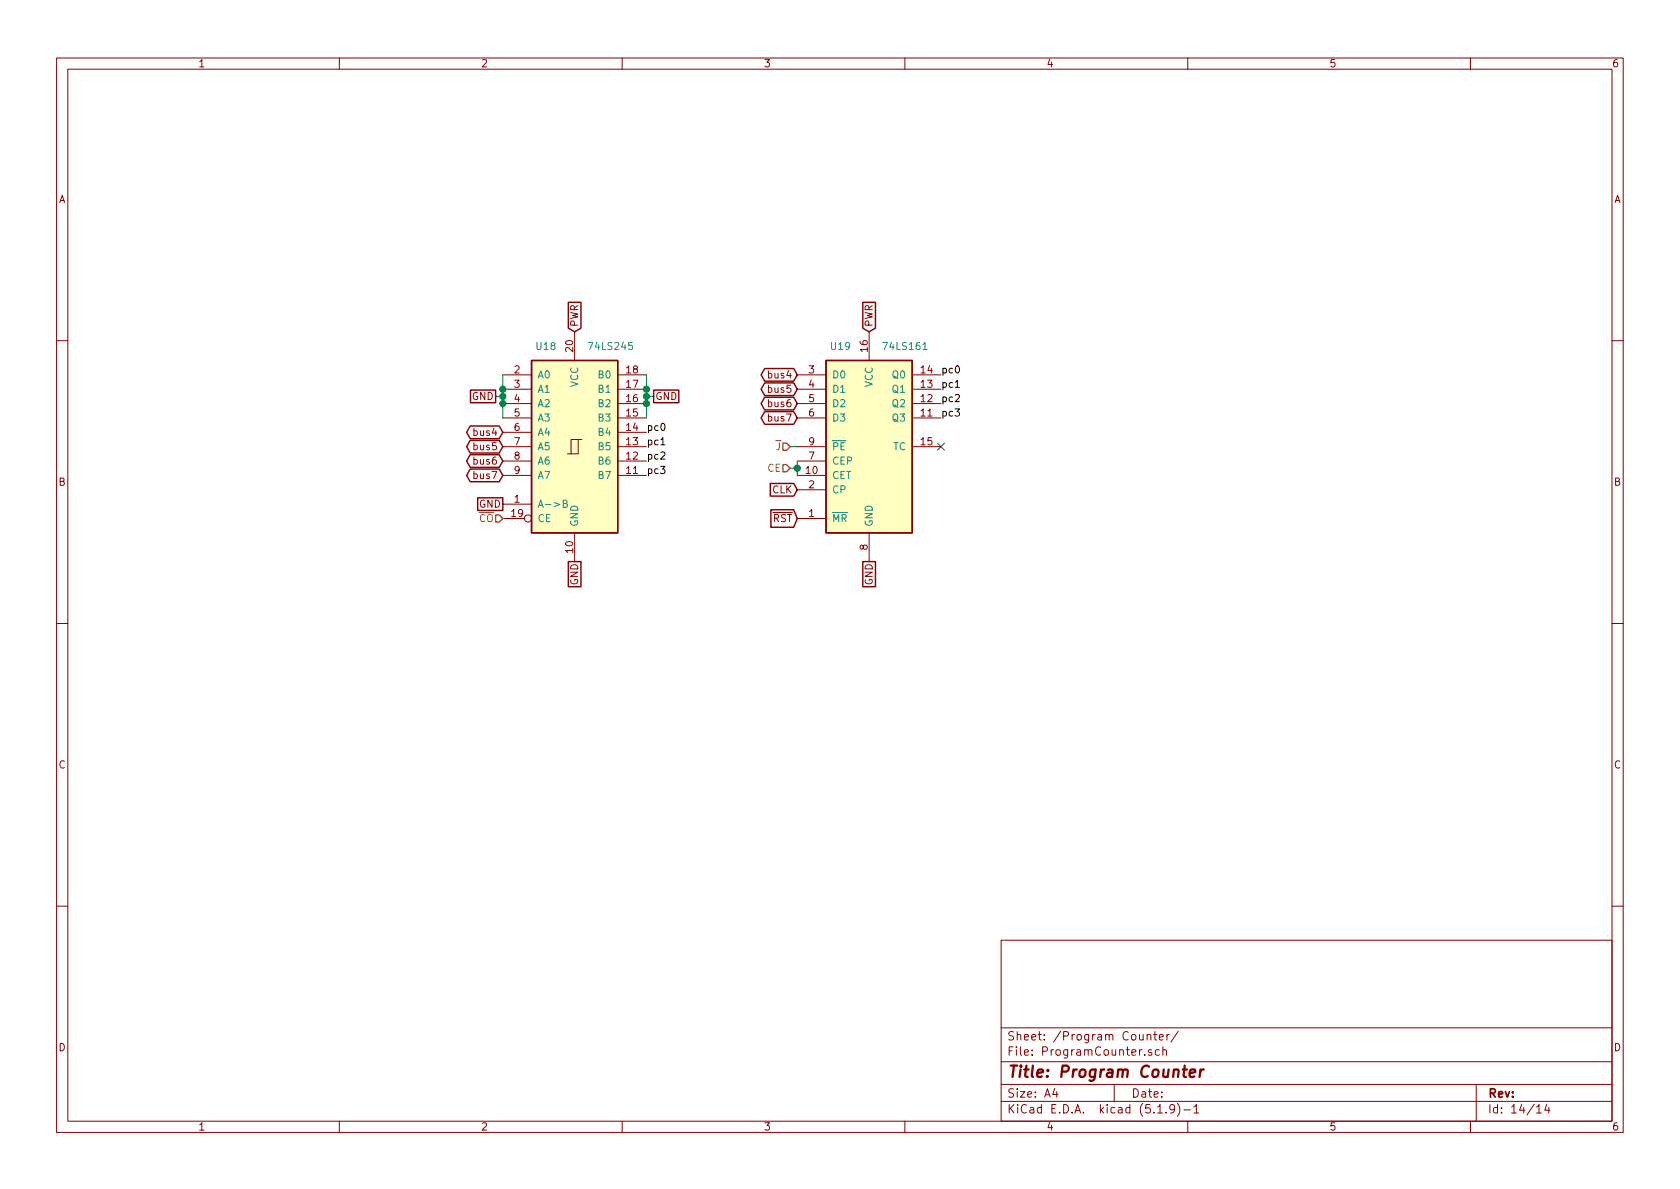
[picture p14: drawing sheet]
EESchema Schematic File Version 4
EELAYER 30 0
EELAYER END
$Descr A4 11693 8268
encoding utf-8
Sheet 14 14
Title "Program Counter"
Date ""
Rev ""
Comp ""
Comment1 ""
Comment2 ""
Comment3 ""
Comment4 ""
$EndDescr
$Comp
L 74xx:74LS161 U19
U 1 1
P 6050 3100
F 0 "U19" H 5850 3800 50  0000 C CNN
F 1 "74LS161" H 6300 3800 50  0000 C CNN
F 2 "Package_LCC:PLCC-68_SMD-Socket" H 6050 3100 50  0001 C CNN
F 3 "http://www.ti.com/lit/gpn/sn74LS161" H 6050 3100 50  0001 C CNN
	1    6050 3100
	1    0    0    -1  
$EndComp
$Comp
L 74xx:74LS245 U18
U 1 1
P 4000 3100
F 0 "U18" H 3800 3800 50  0000 C CNN
F 1 "74LS245" H 4250 3800 50  0000 C CNN
F 2 "Package_LCC:PLCC-68_SMD-Socket" H 4000 3100 50  0001 C CNN
F 3 "http://www.ti.com/lit/gpn/sn74LS245" H 4000 3100 50  0001 C CNN
	1    4000 3100
	1    0    0    -1  
$EndComp
Text GLabel 4000 3900 3    50   UnSpc ~ 0
GND
Text GLabel 6050 3900 3    50   UnSpc ~ 0
GND
Text GLabel 4000 2300 1    50   Input ~ 0
PWR
Text GLabel 6050 2300 1    50   Input ~ 0
PWR
Text GLabel 3500 3500 0    50   UnSpc ~ 0
GND
Text HLabel 3500 3600 0    50   Input ~ 0
~CO
Text GLabel 3500 3000 0    50   3State ~ 0
bus4
Text GLabel 3500 3100 0    50   3State ~ 0
bus5
Text GLabel 3500 3200 0    50   3State ~ 0
bus6
Text GLabel 3500 3300 0    50   3State ~ 0
bus7
Wire Wire Line
	3500 2600 3500 2700
Connection ~ 3500 2700
Wire Wire Line
	3500 2700 3500 2750
Connection ~ 3500 2800
Wire Wire Line
	3500 2800 3500 2900
Wire Wire Line
	3450 2750 3500 2750
Connection ~ 3500 2750
Wire Wire Line
	3500 2750 3500 2800
Wire Wire Line
	4500 2600 4500 2700
Connection ~ 4500 2700
Wire Wire Line
	4500 2700 4500 2750
Connection ~ 4500 2800
Wire Wire Line
	4500 2800 4500 2900
Wire Wire Line
	4500 2750 4550 2750
Connection ~ 4500 2750
Wire Wire Line
	4500 2750 4500 2800
Text Label 4500 3000 0    50   ~ 0
pc0
Text Label 4500 3100 0    50   ~ 0
pc1
Text Label 4500 3200 0    50   ~ 0
pc2
Text Label 4500 3300 0    50   ~ 0
pc3
Text Label 6550 2600 0    50   ~ 0
pc0
Text Label 6550 2700 0    50   ~ 0
pc1
Text Label 6550 2800 0    50   ~ 0
pc2
Text Label 6550 2900 0    50   ~ 0
pc3
Text GLabel 5550 2600 0    50   3State ~ 0
bus4
Text GLabel 5550 2700 0    50   3State ~ 0
bus5
Text GLabel 5550 2800 0    50   3State ~ 0
bus6
Text GLabel 5550 2900 0    50   3State ~ 0
bus7
Wire Wire Line
	5550 3200 5550 3250
Text GLabel 5550 3400 0    50   Input ~ 0
CLK
Wire Wire Line
	5550 3250 5500 3250
Connection ~ 5550 3250
Wire Wire Line
	5550 3250 5550 3300
Text GLabel 5550 3600 0    50   Input ~ 0
~RST
NoConn ~ 6550 3100
Text HLabel 5500 3250 0    50   Input ~ 0
CE
Wire Wire Line
	5550 3100 5500 3100
Text HLabel 5500 3100 0    50   Input ~ 0
~J
Text GLabel 3450 2750 0    50   UnSpc ~ 0
GND
Text GLabel 4550 2750 2    50   UnSpc ~ 0
GND
$EndSCHEMATC
